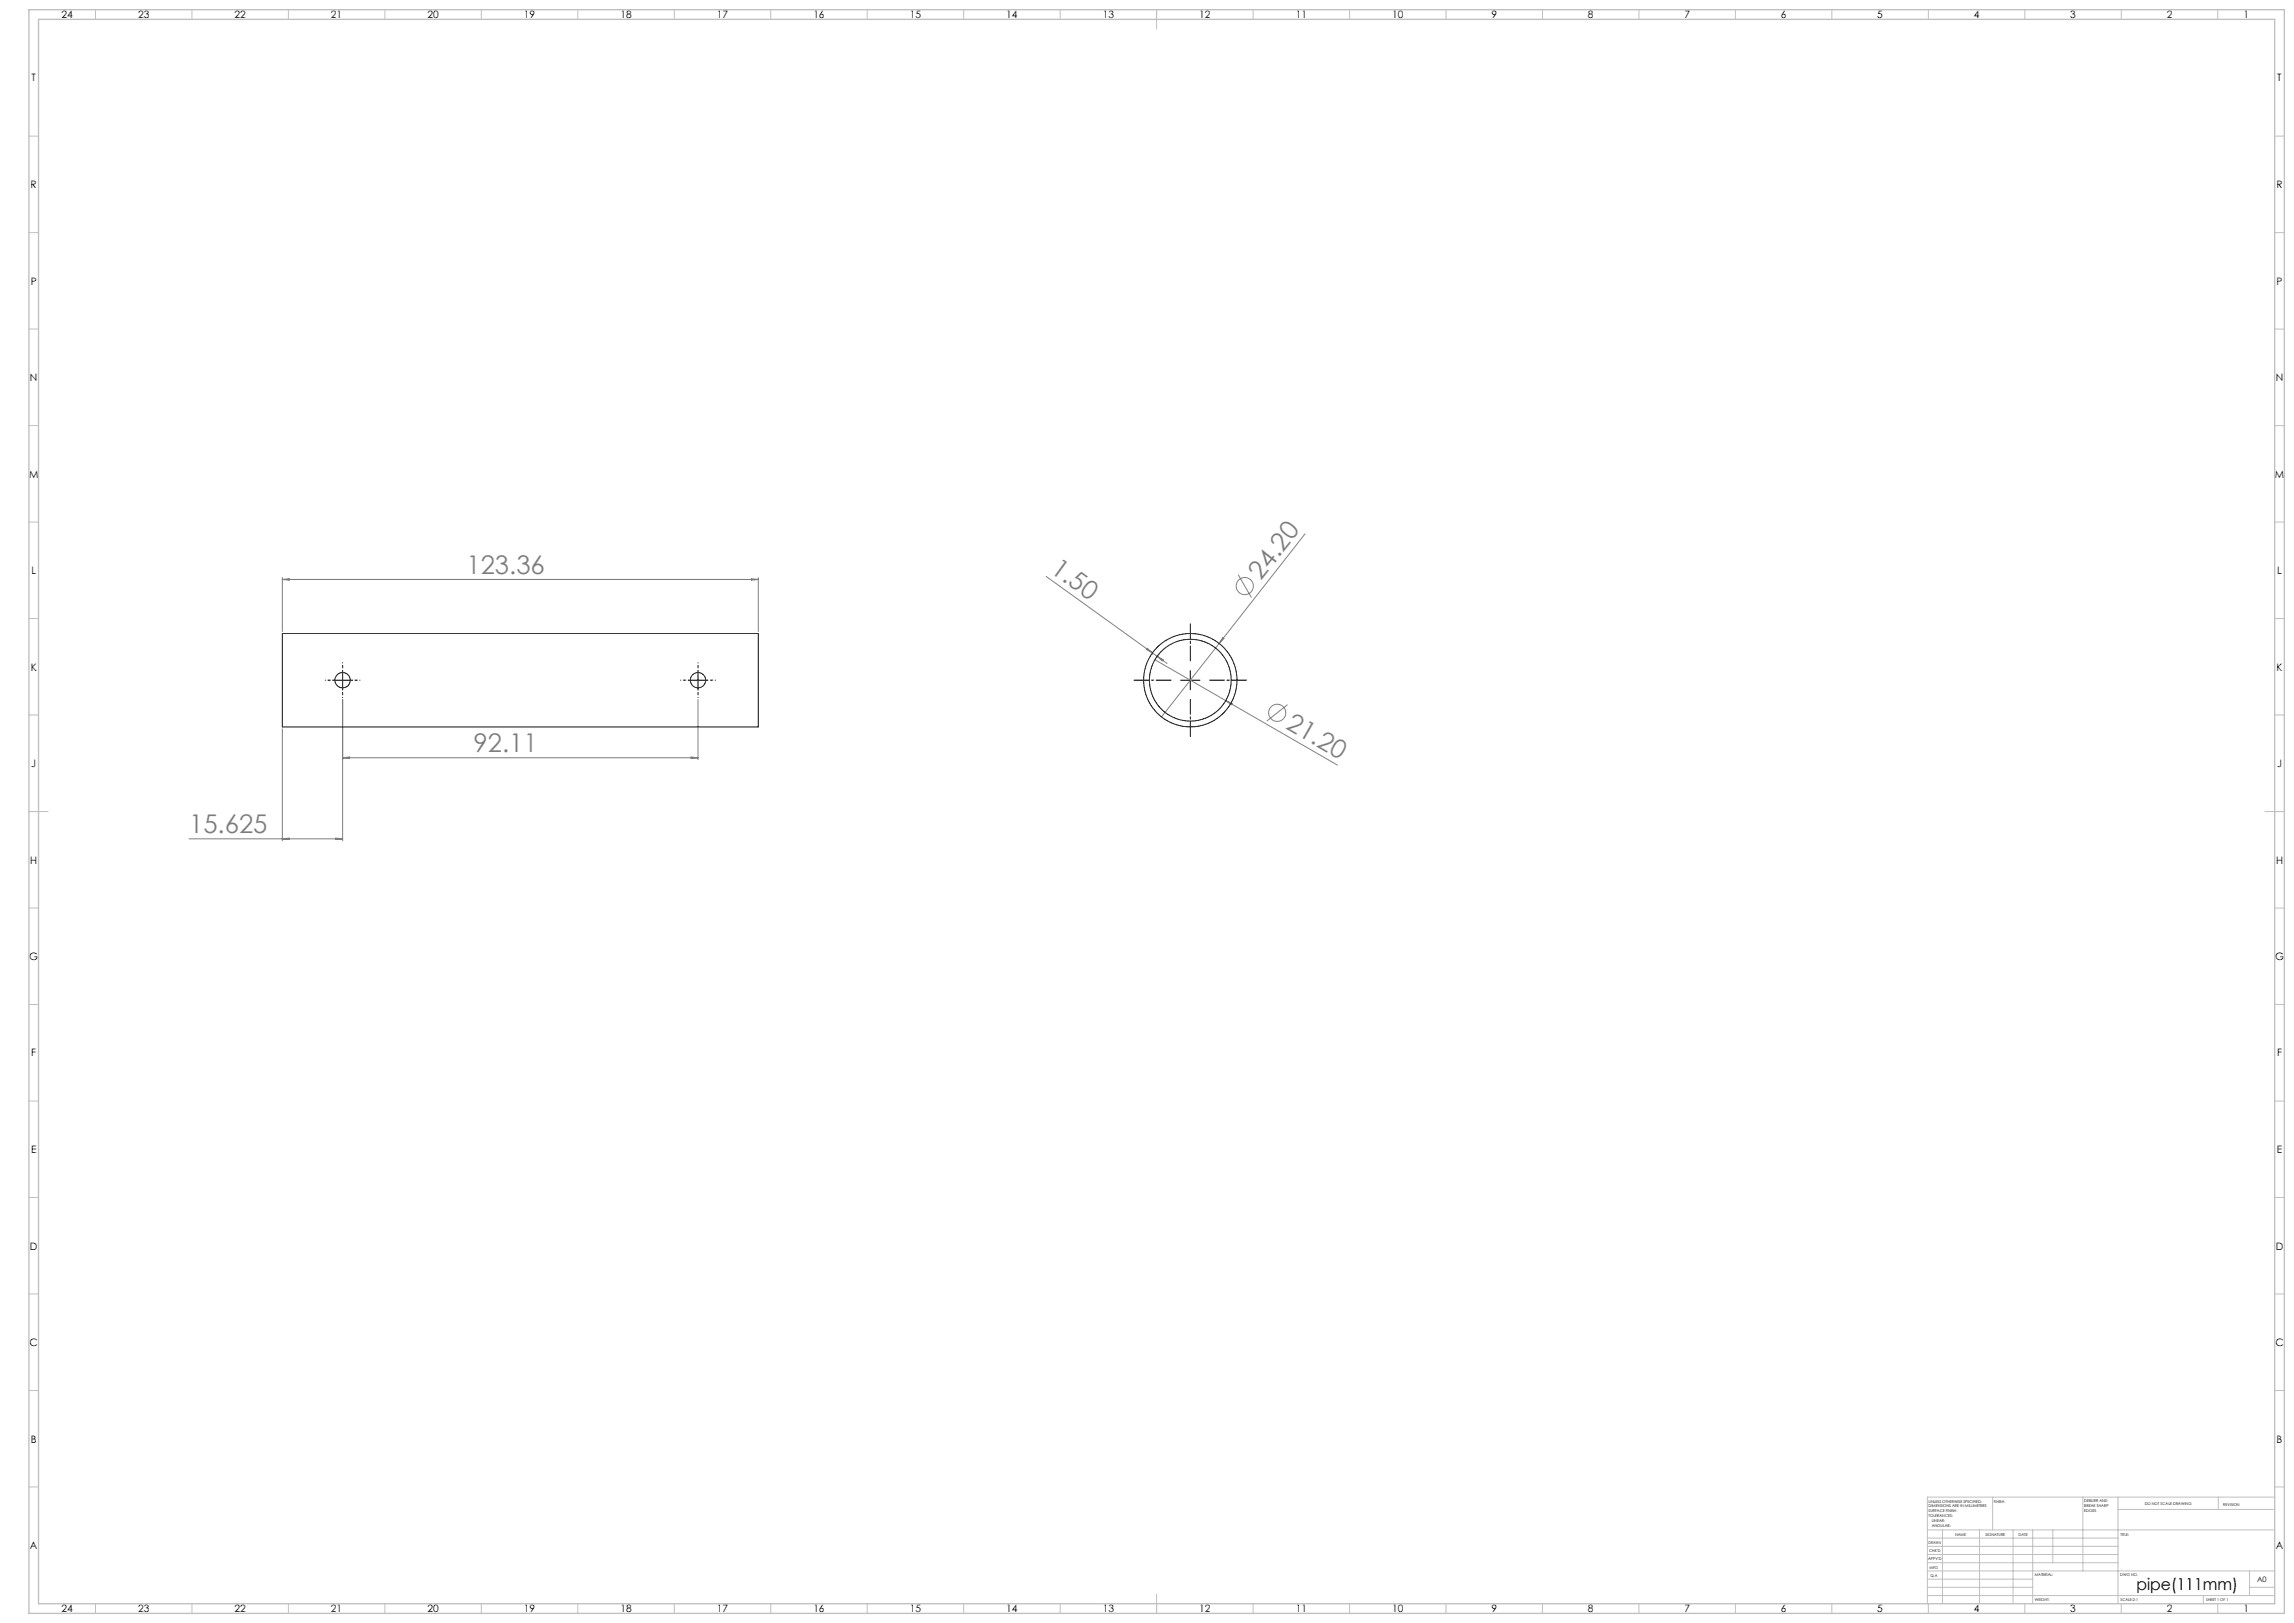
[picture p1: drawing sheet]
<svg xmlns="http://www.w3.org/2000/svg" width="1189mm" height="841mm" viewBox="0 0 1189 841" stroke-linecap="round" stroke-linejoin="round" font-family="sans-serif">
<defs><g id="words">
<g font-size="13.3" fill="#808080">
<text x="242" y="297">123.36</text>
<text x="544" y="296" transform="rotate(36 544 296)">1.50</text>
<text x="654" y="301" transform="rotate(-52 654 301)">24.20</text>
<text x="666" y="377" transform="rotate(30 666 377)">21.20</text>
<text x="245" y="390">92.11</text>
<text x="98" y="432">15.625</text>
</g>
<text font-size="8.5" x="1107" y="824">pipe(111mm)</text>
<g font-size="5.3">
<text x="32" y="9">24</text>
<text x="72" y="9">23</text>
<text x="122" y="9">22</text>
<text x="172" y="9">21</text>
<text x="222" y="9">20</text>
<text x="272" y="9">19</text>
<text x="322" y="9">18</text>
<text x="372" y="9">17</text>
<text x="422" y="9">16</text>
<text x="472" y="9">15</text>
<text x="522" y="9">14</text>
<text x="572" y="9">13</text>
<text x="622" y="9">12</text>
<text x="672" y="9">11</text>
<text x="722" y="9">10</text>
<text x="773" y="9">9</text>
<text x="823" y="9">8</text>
<text x="873" y="9">7</text>
<text x="923" y="9">6</text>
<text x="973" y="9">5</text>
<text x="1023" y="9">4</text>
<text x="1073" y="9">3</text>
<text x="1123" y="9">2</text>
<text x="1163" y="9">1</text>
<text x="16" y="42">T</text>
<text x="1180" y="42">T</text>
<text x="16" y="98">R</text>
<text x="1180" y="98">R</text>
<text x="16" y="148">P</text>
<text x="1180" y="148">P</text>
<text x="16" y="198">N</text>
<text x="1180" y="198">N</text>
<text x="15" y="247">M</text>
<text x="1179" y="247">M</text>
<text x="16" y="297">L</text>
<text x="1180" y="297">L</text>
<text x="16" y="347">K</text>
<text x="1180" y="347">K</text>
<text x="16" y="398">J</text>
<text x="1180" y="398">J</text>
<text x="16" y="448">H</text>
<text x="1180" y="448">H</text>
<text x="15" y="497">G</text>
<text x="1179" y="497">G</text>
<text x="16" y="547">F</text>
<text x="1180" y="547">F</text>
<text x="16" y="597">E</text>
<text x="1180" y="597">E</text>
<text x="16" y="648">D</text>
<text x="1180" y="648">D</text>
<text x="15" y="698">C</text>
<text x="1179" y="698">C</text>
<text x="16" y="748">B</text>
<text x="1180" y="748">B</text>
<text x="16" y="803">A</text>
<text x="1180" y="803">A</text>
<text x="32" y="835">24</text>
<text x="72" y="835">23</text>
<text x="122" y="835">22</text>
<text x="172" y="835">21</text>
<text x="222" y="835">20</text>
<text x="272" y="835">19</text>
<text x="322" y="835">18</text>
<text x="372" y="835">17</text>
<text x="422" y="835">16</text>
<text x="472" y="835">15</text>
<text x="522" y="835">14</text>
<text x="572" y="835">13</text>
<text x="622" y="835">12</text>
<text x="672" y="835">11</text>
<text x="722" y="835">10</text>
<text x="773" y="835">9</text>
<text x="823" y="835">8</text>
<text x="873" y="835">7</text>
<text x="923" y="835">6</text>
<text x="973" y="835">5</text>
<text x="1023" y="835">4</text>
<text x="1073" y="835">3</text>
<text x="1123" y="835">2</text>
<text x="1163" y="835">1</text>
</g>
<text font-size="3.9" x="1170" y="820">A0</text>
<g font-size="2">
<text x="1000" y="779">UNLESS OTHERWISE SPECIFIED:</text>
<text x="1033" y="779">FINISH:</text>
<text x="1080" y="778">DEBURR AND</text>
<text x="1112" y="780">DO NOT SCALE DRAWING</text>
<text x="1000" y="781">DIMENSIONS ARE IN MILLIMETERS</text>
<text x="1000" y="784">SURFACE FINISH:</text>
<text x="1080" y="781">BREAK SHARP</text>
<text x="1080" y="783">EDGES</text>
<text x="1152" y="780">REVISION</text>
<text x="1000" y="786">TOLERANCES:</text>
<text x="1001" y="789">LINEAR:</text>
<text x="1001" y="791">ANGULAR:</text>
<text x="1013" y="796">NAME</text>
<text x="1029" y="796">SIGNATURE</text>
<text x="1046" y="796">DATE</text>
<text x="1099" y="796">TITLE:</text>
<text x="1000" y="800">DRAWN</text>
<text x="999" y="808">APPV'D</text>
<text x="1000" y="804">CHK'D</text>
<text x="1000" y="813">MFG</text>
<text x="1001" y="817">Q.A</text>
<text x="1055" y="817">MATERIAL:</text>
<text x="1099" y="817">DWG NO.</text>
<text x="1055" y="830">WEIGHT:</text>
<text x="1099" y="830">SCALE:2:1</text>
<text x="1143" y="830">SHEET 1 OF 1</text>
</g>
</g></defs>
<g fill="none" stroke="#808080" stroke-width=".52">
<path d="M676 277l-74 94M146 299v28M390 300h3l-3 1zM393 299v28M542 299l55 39M642 298l7 12M146 300h247M146 300h4v1zM595 336l2 2-3-1zM597 339h.1M597 338l3 2M600 339h.1"/>
<path d="M634 330v1l-2 2zM599 342l94 54M600 340l5 4M600 340l3 2h-1zM146 378v58M178 362v74M362 362v32M635 363l4 2h-1zM667 365l-10 9M178 393h184M178 393l3-1v1zM358 392l4 1h-4z"/>
<path d="M98 435h80M146 435l4-1v1zM174 434l4 1h-4z"/>
<circle cx="645" cy="304" r="4"/>
<circle cx="662" cy="369" r="4"/>
</g>
<path d="M607 352h-19M617 342v-19M627 352h19M617 362v20" fill="none" stroke="#000" stroke-width=".52" stroke-dasharray="15.2 1.3 1.3 1.3" stroke-dashoffset="7.5"/>
<path d="M173 352h-4M178 347v-4M178 357v4M183 352h4M357 352h-4M362 347v-4M362 357v4M367 352h4" fill="none" stroke="#000" stroke-width=".52" stroke-dasharray="15.2 1.3 1.3 1.3" stroke-dashoffset="15.1"/>
<g fill="none" stroke="#000" stroke-width=".52">
<path d="M146 328h247v49h-247zM173 352h10M178 347v10M357 352h10M362 347v10M612 352h10M617 347v10"/>
<circle cx="178" cy="352" r="4"/>
<circle cx="362" cy="352" r="4"/>
<circle cx="617" cy="352" r="21"/>
<circle cx="617" cy="352" r="24"/>
</g>
<g fill="none" stroke="#c0c0c0" stroke-width=".52">
<path d="M49 5v5M99 5v5M149 5v5M199 5v5M249 5v5M299 5v5M349 5v5M399 5v5M449 5v5M499 5v5M549 5v5M599 5v10"/>
<path d="M649 5v5M699 5v5M749 5v5M799 5v5M849 5v5M899 5v5M949 5v5M999 5v5M1049 5v5M1099 5v5M1149 5v5M15 71h5"/>
<path d="M1179 71h5M15 121h5M1179 121h5M15 171h5M1179 171h5M15 221h5M1179 221h5M15 271h5M1179 271h5M15 321h5M1179 321h5M15 371h5"/>
<path d="M1179 371h5M15 421h10M1174 421h10M15 471h5M1179 471h5M15 521h5M1179 521h5M15 571h5M1179 571h5M15 621h5M1179 621h5M15 671h5"/>
<path d="M1179 671h5M15 721h5M1179 721h5M15 771h5M1033 776v17M1080 776v38M1098 776v55M1150 776v6M1179 771h5M1179 776h-180v55M999 793h180M999 797h99"/>
<path d="M1007 793v38M1026 793v38M1043 793v38M1054 793v38M1064 793v17M1098 782h81M999 810h99M999 806h99M999 801h99M999 818h55M999 814h180M1166 814v13"/>
<path d="M49 831v5M99 831v5M149 831v5M199 831v5M249 831v5M299 831v5M349 831v5M399 831v5M449 831v5M499 831v5M549 831v5M599 826v10"/>
<path d="M649 831v5M699 831v5M749 831v5M799 831v5M849 831v5M899 831v5M949 831v5M999 827h180M999 823h55M999 831v5M1049 831v5M1099 831v5"/>
<path d="M1142 827v4M1149 831v5M1166 823h13"/>
</g>
<path d="M15 5h1169v831h-1169zM20 10h1159v821h-1159z" fill="none" stroke="#c0c0c0" stroke-width=".7"/>
<use href="#words"/>
</svg>
